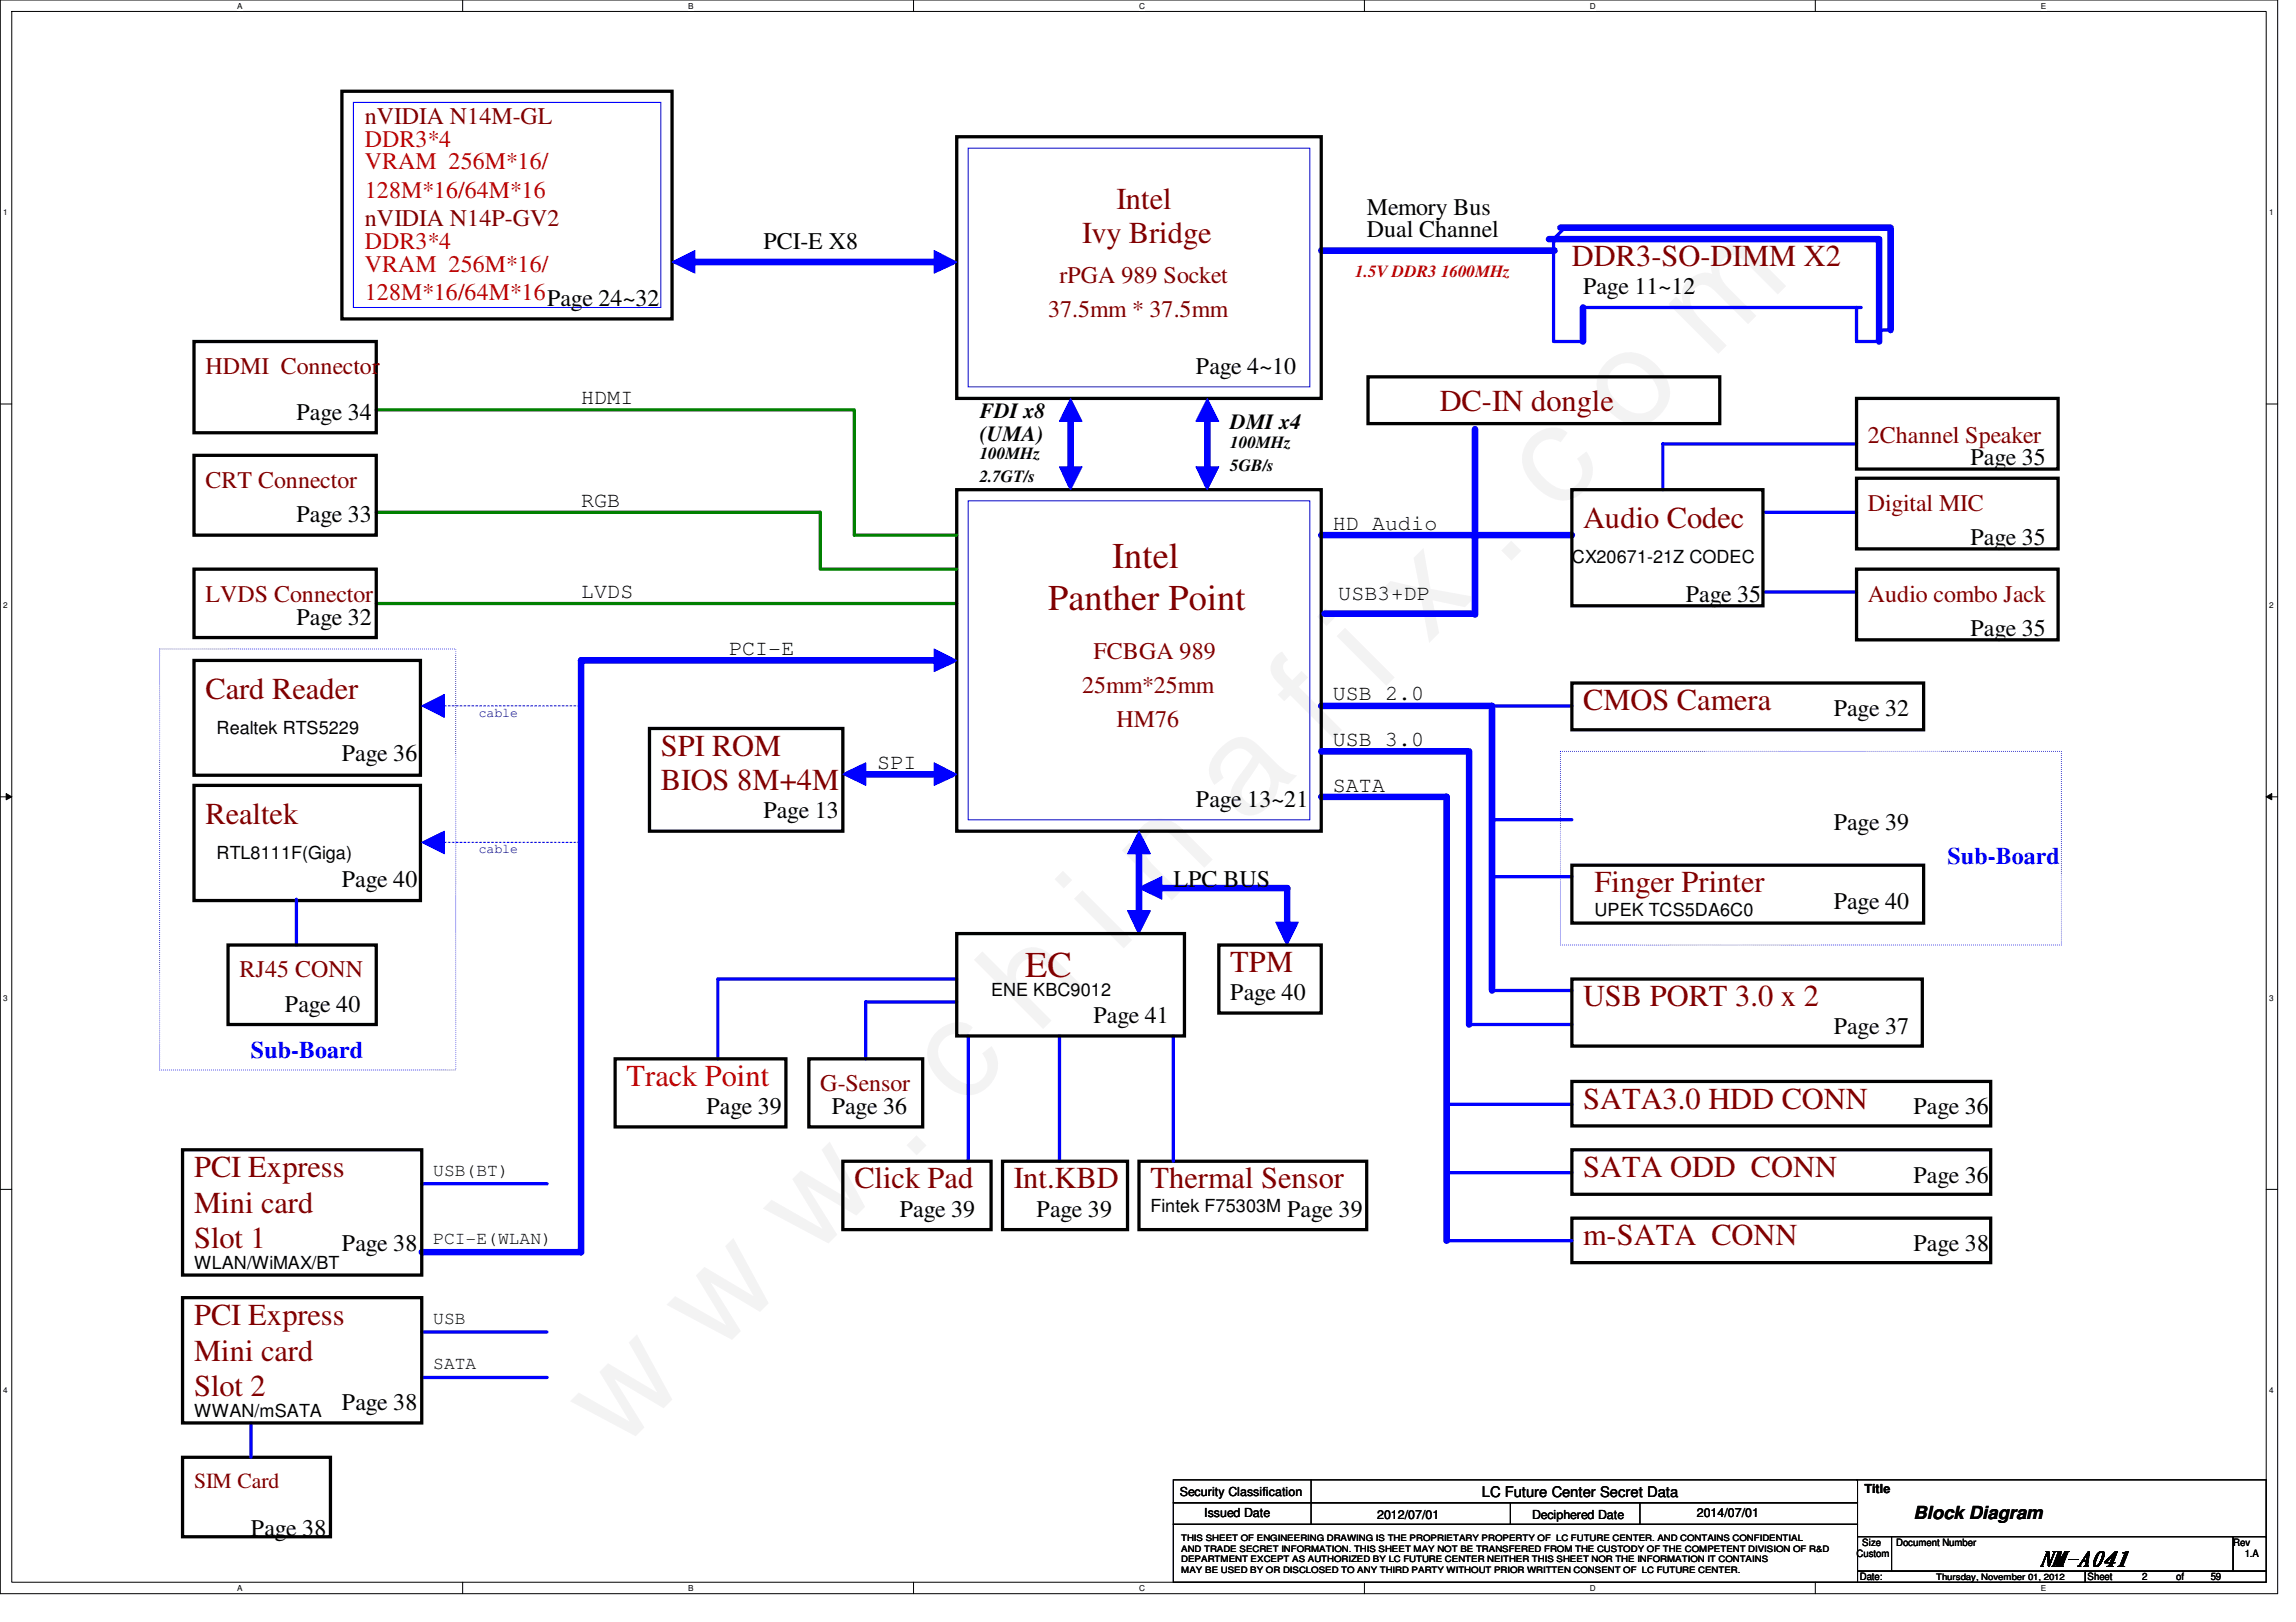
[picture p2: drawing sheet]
<svg xmlns="http://www.w3.org/2000/svg" width="297mm" height="210mm" viewBox="0 0 297 210" stroke-linecap="round" stroke-linejoin="round" font-family="sans-serif">
<defs><g id="words">
<text font-size="17.6" fill="#00f" x="80.1" y="188" transform="rotate(-45 80.1 188)">w w w . c h i n a f i x . c o m</text>
<g font-size="4.7" fill="#800000">
<text x="143.9" y="73.4">Intel</text>
<text x="135.6" y="79">Panther Point</text>
<text x="132.6" y="126.5">EC</text>
</g>
<g font-size="3.9" fill="#800000">
<text x="144.4" y="27.1">Intel</text>
<text x="140" y="31.5">Ivy Bridge</text>
<text x="203.4" y="34.5">DDR3-SO-DIMM X2</text>
<text x="186.3" y="53.2">DC-IN dongle</text>
<text x="204.8" y="68.3">Audio Codec</text>
<text x="26.6" y="90.4">Card Reader</text>
<text x="204.8" y="91.9">CMOS Camera</text>
<text x="85.5" y="97.8">SPI ROM</text>
<text x="26.6" y="106.6">Realtek</text>
<text x="85.5" y="102.2">BIOS 8M+4M</text>
<text x="206.3" y="115.5">Finger Printer</text>
<text x="159.2" y="125.8">TPM</text>
<text x="204.8" y="130.2">USB PORT 3.0 x 2</text>
<text x="204.8" y="143.5">SATA3.0 HDD CONN</text>
<text x="25.1" y="152.3">PCI Express</text>
<text x="110.5" y="153.8">Click Pad</text>
<text x="131.1" y="153.8">Int.KBD</text>
<text x="148.8" y="153.8">Thermal Sensor</text>
<text x="204.8" y="152.3">SATA ODD CONN</text>
<text x="25.1" y="156.9">Mini card</text>
<text x="25.1" y="161.5">Slot 1</text>
<text x="204.8" y="161.2">m-SATA CONN</text>
<text x="25.1" y="171.4">PCI Express</text>
<text x="25.1" y="176.1">Mini card</text>
<text x="25.1" y="180.7">Slot 2</text>
</g>
<text font-size="3.9" fill="#f00" x="81.1" y="140.5">Track Point</text>
<g font-size="3.1" fill="#800000">
<text x="47.2" y="16">nVIDIA N14M-GL</text>
<text x="47.2" y="29.3">nVIDIA N14P-GV2</text>
<text x="135.6" y="41.1">37.5mm * 37.5mm</text>
<text x="137.1" y="36.7">rPGA 989 Socket</text>
<text x="26.6" y="48.4">HDMI Connector</text>
<text x="241.6" y="57.3">2Channel Speaker</text>
<text x="26.6" y="63.2">CRT Connector</text>
<text x="241.6" y="66.1">Digital MIC</text>
<text x="26.6" y="77.9">LVDS Connector</text>
<text x="241.6" y="77.9">Audio combo Jack</text>
<text x="140" y="89.7">25mm*25mm</text>
<text x="141.5" y="85.3">FCBGA 989</text>
<text x="144.4" y="94.1">HM76</text>
<text x="31" y="126.5">RJ45 CONN</text>
<text x="106.1" y="141.2">G-Sensor</text>
</g>
<g font-size="3.1" fill="#f00">
<text x="47.2" y="19">DDR3*4</text>
<text x="47.2" y="21.9">VRAM 256M*16/</text>
<text x="47.2" y="25.6">128M*16/64M*16</text>
<text x="47.2" y="32.2">DDR3*4</text>
<text x="47.2" y="35.2">VRAM 256M*16/</text>
<text x="47.2" y="38.8">128M*16/64M*16Page 24~32</text>
</g>
<g font-size="3.1">
<text x="176.8" y="27.8">Memory Bus</text>
<text x="98.8" y="32.2">PCI-E X8</text>
<text x="176.8" y="30.7">Dual Channel</text>
<text x="204.8" y="38.1">Page 11~12</text>
<text x="154.7" y="48.4">Page 4~10</text>
<text x="38.4" y="54.3">Page 34</text>
<text x="254.9" y="60.2">Page 35</text>
<text x="38.4" y="67.6">Page 33</text>
<text x="254.9" y="70.5">Page 35</text>
<text x="218.1" y="77.9">Page 35</text>
<text x="38.4" y="80.9">Page 32</text>
<text x="254.9" y="82.3">Page 35</text>
<text x="237.2" y="92.6">Page 32</text>
<text x="44.2" y="98.5">Page 36</text>
<text x="98.8" y="105.9">Page 13</text>
<text x="154.7" y="104.4">Page 13~21</text>
<text x="237.2" y="107.4">Page 39</text>
<text x="44.2" y="114.7">Page 40</text>
<text x="151.8" y="114.7">LPC BUS</text>
<text x="237.2" y="117.7">Page 40</text>
<text x="36.9" y="130.9">Page 40</text>
<text x="159.2" y="129.5">Page 40</text>
<text x="141.5" y="132.4">Page 41</text>
<text x="237.2" y="133.9">Page 37</text>
<text x="91.4" y="144.2">Page 39</text>
<text x="107.6" y="144.2">Page 36</text>
<text x="247.6" y="144.2">Page 36</text>
<text x="247.6" y="153">Page 36</text>
<text x="44.2" y="161.9">Page 38</text>
<text x="116.4" y="157.4">Page 39</text>
<text x="134.1" y="157.4">Page 39</text>
<text x="166.5" y="157.4">Page 39</text>
<text x="247.6" y="161.9">Page 38</text>
<text x="44.2" y="182.5">Page 38</text>
<text x="32.5" y="198.7">Page 38</text>
</g>
<g font-size="3.1" fill="#00f">
<text x="252" y="111.8">Sub-Board</text>
<text x="32.5" y="136.9">Sub-Board</text>
</g>
<g font-size="2.8">
<text x="75.2" y="52.3">HDMI</text>
<text x="126.7" y="54.1">FDI x8</text>
<text x="126.7" y="57">(UMA)</text>
<text x="159.2" y="55.5">DMI x4</text>
<text x="75.2" y="65.6">RGB</text>
<text x="172.4" y="68.5">HD Audio</text>
<text x="75.2" y="77.4">LVDS</text>
<text x="173.1" y="77.7">USB3+DP</text>
<text x="94.3" y="84.8">PCI-E</text>
<text x="172.4" y="90.6">USB 2.0</text>
<text x="113.5" y="99.5">SPI</text>
<text x="172.4" y="96.5">USB 3.0</text>
<text x="172.4" y="102.4">SATA</text>
<text x="263.7" y="202.7">NM-A041</text>
</g>
<text font-size="2.8" fill="#800000" x="25.1" y="192.5">SIM Card</text>
<g font-size="2.3">
<text x="203.4" y="72.9">CX20671-21Z CODEC</text>
<text x="28" y="95">Realtek RTS5229</text>
<text x="28" y="111.2">RTL8111F(Giga)</text>
<text x="206.3" y="118.5">UPEK TCS5DA6C0</text>
<text x="128.2" y="128.9">ENE KBC9012</text>
<text x="56" y="152.2">USB(BT)</text>
<text x="56" y="161">PCI-E(WLAN)</text>
<text x="148.8" y="156.8">Fintek F75303M</text>
<text x="25.1" y="164.2">WLAN/WiMAX/BT</text>
<text x="56" y="171.3">USB</text>
<text x="56" y="177.2">SATA</text>
<text x="25.1" y="183.4">WWAN/mSATA</text>
<text x="247.6" y="196.6">Block Diagram</text>
</g>
<text font-size="2.2" fill="#f00" x="175.3" y="35.9">1.5V DDR3 1600MHz</text>
<g font-size="2.2">
<text x="126.7" y="59.4">100MHz</text>
<text x="159.2" y="58">100MHz</text>
<text x="126.7" y="62.4">2.7GT/s</text>
<text x="159.2" y="60.9">5GB/s</text>
</g>
<text font-size="1.9" x="191.7" y="193.7">LC Future Center Secret Data</text>
<g font-size="1.7" fill="#000080">
<text x="61.9" y="92.8">cable</text>
<text x="61.9" y="110.4">cable</text>
</g>
<g font-size="1.6">
<text x="152.7" y="193.5">Security Classification</text>
<text x="155.8" y="196.3">Issued Date</text>
<text x="178.2" y="196.5">2012/07/01</text>
<text x="198.2" y="196.5">Deciphered Date</text>
<text x="219.5" y="196.3">2014/07/01</text>
<text x="241.2" y="193.2">Title</text>
</g>
<g font-size="1.3">
<text x="240.2" y="201.5">Custom</text>
<text x="240.9" y="200.1">Size</text>
<text x="245.3" y="200.1">Document Number</text>
<text x="288.9" y="200.1">Rev</text>
<text x="290.4" y="201.5">1.A</text>
<text x="240.6" y="204.5">Date:</text>
<text x="270.1" y="204.5">Sheet</text>
<text x="277.2" y="204.5">2</text>
<text x="281.6" y="204.5">of</text>
<text x="286" y="204.5">59</text>
</g>
<g font-size="1.1">
<text x="30.7" y="1.1">A</text>
<text x="89" y="1.1">B</text>
<text x="147.4" y="1.1">C</text>
<text x="205.7" y="1.1">D</text>
<text x="264" y="1.1">E</text>
<text x=".4" y="27.9">1</text>
<text x="293.6" y="27.9">1</text>
<text x=".4" y="78.7">2</text>
<text x="293.6" y="78.7">2</text>
<text x=".4" y="129.5">3</text>
<text x="293.6" y="129.5">3</text>
<text x=".4" y="180.3">4</text>
<text x="293.6" y="180.3">4</text>
<text x="152.8" y="202.2">DEPARTMENT EXCEPT AS AUTHORIZED BY LC FUTURE CENTER NEITHER THIS SHEET NOR THE INFORMATION IT CONTAINS</text>
<text x="152.8" y="203.6">MAY BE USED BY OR DISCLOSED TO ANY THIRD PARTY WITHOUT PRIOR WRITTEN CONSENT OF LC FUTURE CENTER.</text>
<text x="152.8" y="199.4">THIS SHEET OF ENGINEERING DRAWING IS THE PROPRIETARY PROPERTY OF LC FUTURE CENTER. AND CONTAINS CONFIDENTIAL</text>
<text x="152.8" y="200.8">AND TRADE SECRET INFORMATION. THIS SHEET MAY NOT BE TRANSFERED FROM THE CUSTODY OF THE COMPETENT DIVISION OF R&amp;D</text>
<text x="30.7" y="205.9">A</text>
<text x="89" y="205.9">B</text>
<text x="147.4" y="205.9">C</text>
<text x="205.7" y="205.9">D</text>
<text x="250.5" y="204.4">Thursday, November 01, 2012</text>
<text x="264" y="205.9">E</text>
</g>
</g></defs>
<path d="M0 0h294.7v206.2h-294.7zM1.5 1.5h291.7v203.3h-291.7z" fill="none" stroke="#000" stroke-width=".13"/>
<g fill="#fff">
<path d="M30.7 .2h.7v1.2h-.7z"/>
<path d="M30.7 204.9h.7v1.2h-.7z"/>
</g>
<path d="M59.9 0v1.5M59.9 204.8v1.4" fill="none" stroke="#000" stroke-width=".13"/>
<g fill="#fff">
<path d="M89 .2h.7v1.2h-.7z"/>
<path d="M89 204.9h.7v1.2h-.7z"/>
</g>
<path d="M118.2 0v1.5M118.2 204.8v1.4" fill="none" stroke="#000" stroke-width=".13"/>
<g fill="#fff">
<path d="M147.4 .2h.7v1.2h-.7z"/>
<path d="M147.4 204.9h.7v1.2h-.7z"/>
</g>
<path d="M176.5 0v1.5M176.5 204.8v1.4" fill="none" stroke="#000" stroke-width=".13"/>
<g fill="#fff">
<path d="M205.7 .2h.7v1.2h-.7z"/>
<path d="M205.7 204.9h.7v1.2h-.7z"/>
</g>
<path d="M234.9 0v1.5M234.9 204.8v1.4" fill="none" stroke="#000" stroke-width=".13"/>
<g fill="#fff">
<path d="M264 .2h.7v1.2h-.7z"/>
<path d="M264 204.9h.7v1.2h-.7z"/>
<path d="M.4 26.9h.6v1.2h-.6z"/>
<path d="M293.6 26.9h.6v1.2h-.6z"/>
<path d="M.4 77.7h.6v1.2h-.6z"/>
<path d="M293.6 77.7h.6v1.2h-.6z"/>
</g>
<path d="M0 52.3h1.5M293.2 52.3h1.5" fill="none" stroke="#000" stroke-width=".13"/>
<g fill="#fff">
<path d="M.4 128.5h.6v1.2h-.6z"/>
<path d="M293.6 128.5h.6v1.2h-.6z"/>
</g>
<path d="M0 103.1h1.5M.8 102.7l.7 .4-.7 .4zM293.2 103.1l.7-.4v.8zM293.2 103.1h1.5" fill="none" stroke="#000" stroke-width=".13"/>
<path d="M.8 102.7l.7 .4-.7 .4zM293.2 103.1l.7-.4v.8z" fill="#000"/>
<g fill="#fff">
<path d="M.4 179.3h.6v1.2h-.6z"/>
<path d="M293.6 179.3h.6v1.2h-.6z"/>
</g>
<path d="M0 153.9h1.5M293.2 153.9h1.5" fill="none" stroke="#000" stroke-width=".13"/>
<path d="M204.8 39.8h36M240.2 39.8v4.4h2.9M215.1 57.4h25.1M243.1 42.7h1.5M228.4 66.3h11.8M228.4 76.6h11.8M38.3 116.4v5.9M92.9 126.7h30.9M54.6 153.2h16.2M54.6 172.4h16.2M54.6 178.3h16.2M32.5 184.1v4.5" fill="none" stroke="#00f" stroke-width=".42"/>
<path d="M88.4 33.9h33.9M170.9 32.4h30.2M200.4 30.9h42.7v13.3M201.9 29.5h42.7v13.2M170.9 69.3h32.5M120.9 85.5h-45.7v76.5h-20.6M170.9 97.2h19.2v35.4M193 91.4v36.8M187.1 103.1v57.5" fill="none" stroke="#00f" stroke-width=".85"/>
<path d="M48.7 53h61.8v16.3M48.7 66.3h57.4M48.7 78.1h75.1" fill="none" stroke="#008000" stroke-width=".42"/>
<g fill="none" stroke="#000" stroke-width=".42">
<path d="M44.2 11.8h42.7v29.5h-42.7zM123.8 17.7h47.1v33.9h-47.1zM25.1 44.2h23.6v11.8h-23.6zM25.1 58.9h23.6v10.4h-23.6zM240.2 51.6h26.1v9.1h-26.1zM25.1 73.7h23.6v8.8h-23.6zM123.8 63.4h47.1v44.2h-47.1zM240.2 73.7h26.1v9.1h-26.1zM240.2 61.9h26.1v9.1h-26.1zM25.1 85.5h29.3v14.8h-29.3zM203.4 88.4h45.5v6h-45.5zM25.1 101.6h29.3v14.9h-29.3z"/>
<path d="M203.4 112h45.5v7.5h-45.5zM29.5 122.3h19.2v10.3h-19.2zM123.8 120.8h29.4v13.3h-29.4zM203.4 126.7h45.3v8.7h-45.3zM203.4 139.9h54.1v5.8h-54.1zM23.6 148.8h31v16.2h-31zM147.4 150.3h29.4v8.8h-29.4zM203.4 148.8h54.1v5.8h-54.1zM203.4 157.6h54.1v5.8h-54.1zM23.6 167.9h31v16.2h-31zM23.6 188.6h19.2v10.3h-19.2z"/>
</g>
<path d="M20.7 84h38.3v54.5h-38.3zM201.9 97.2h64.8v25.1h-64.8z" fill="none" stroke="#00f" stroke-width=".13" stroke-dasharray="0 .3"/>
<path d="M54.6 109l2.9-1.4v2.9z" fill-rule="evenodd" fill="#00f"/>
<path d="M54.6 109l2.9-1.4v2.9z" fill="none" stroke="#00f" stroke-width=".13"/>
<path d="M54.6 91.4l2.9-1.5v2.9z" fill-rule="evenodd" fill="#00f"/>
<path d="M45.7 13.2h39.8v26.6h-39.8zM125.3 19.2h44.1v30.9h-44.1zM125.3 64.8h44.1v41.3h-44.1zM54.6 91.4l2.9-1.5v2.9z" fill="none" stroke="#00f" stroke-width=".13"/>
<path d="M57.5 91.4h17.7M57.5 109h17.7" fill="none" stroke="#00f" stroke-width=".13" stroke-dasharray=".3 .3"/>
<path d="M177 48.8h45.5v6h-45.5z" fill="none" stroke="#000" stroke-width=".42"/>
<path d="M151.8 191.5h88.5v3h-88.5zM151.8 194.5h88.5v2.8h-88.5zM151.8 197.3h88.5v7.5h-88.5zM169.6 191.5v5.8M195.4 194.5v2.8M212.2 194.5v2.8M240.2 191.5h53v7.4M240.3 198.9h4.4v4.4h-4.4zM244.7 198.9h44.2v4.4h-44.2zM288.9 198.9h4.3v4.4h-4.3zM240.3 203.3h29.5v1.5h-29.5zM269.8 203.3h23.4v1.5h-23.4z" fill="none" stroke="#000" stroke-width=".13"/>
<use href="#words"/>
</svg>
